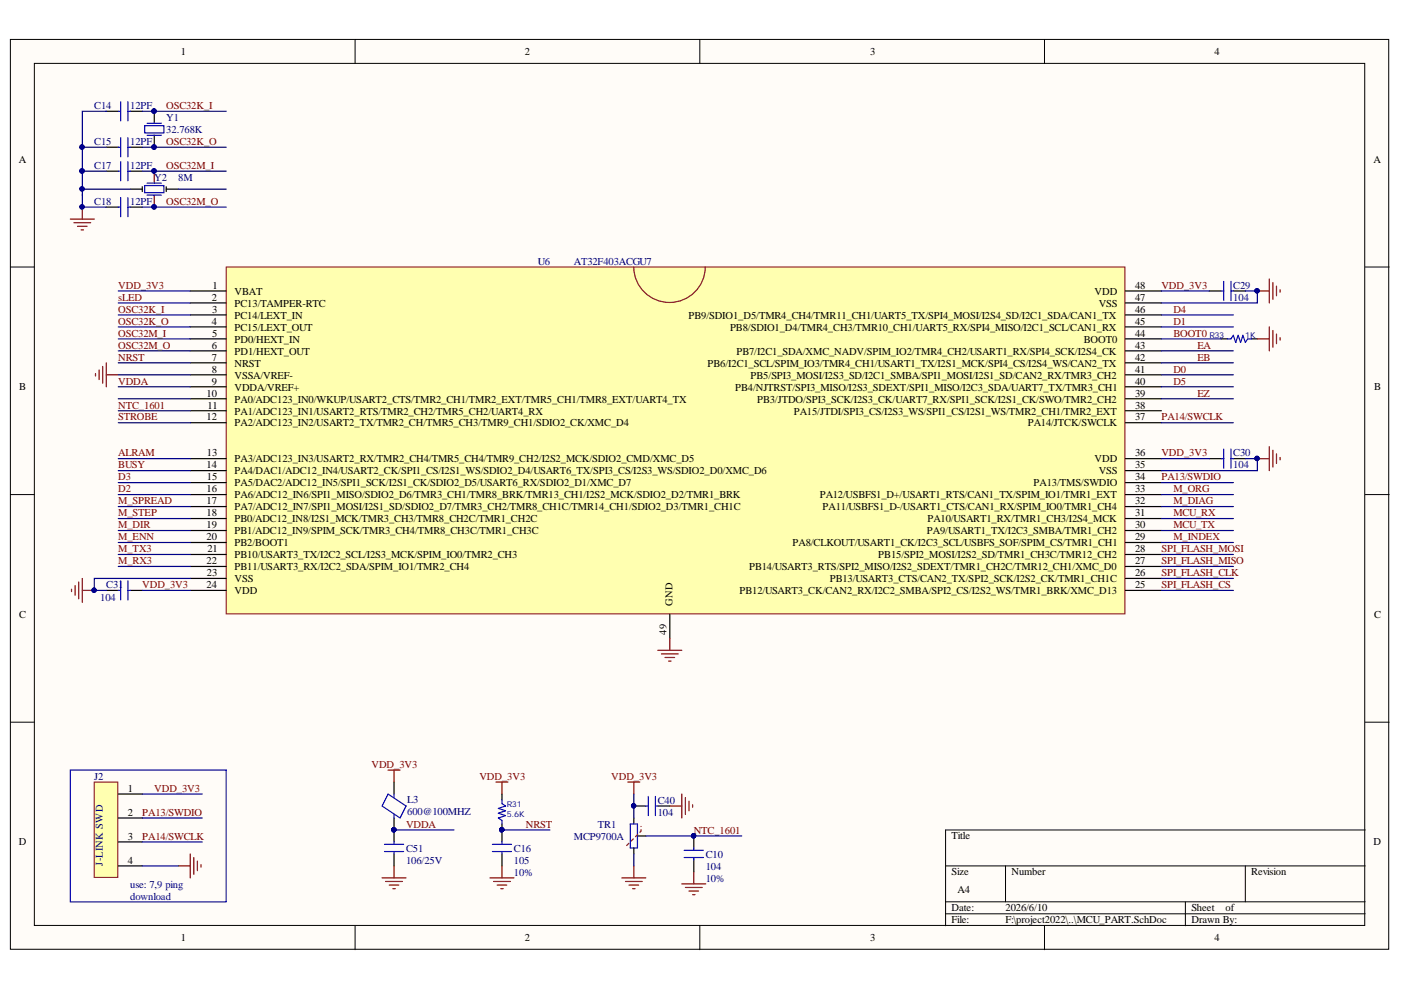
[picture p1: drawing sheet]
<svg xmlns="http://www.w3.org/2000/svg" width="297mm" height="210mm" viewBox="0 0 297 210" stroke-linecap="round" stroke-linejoin="round" font-family="sans-serif">
<defs><g id="words">
<g font-size="2.2">
<text x="38.3" y="11.7">1</text>
<text x="111.3" y="11.7">2</text>
<text x="184.5" y="11.7">3</text>
<text x="257.5" y="11.7">4</text>
<text x="4" y="34.5">A</text>
<text x="291.2" y="34.5">A</text>
<text x="44.9" y="63.8">2</text>
<text x="45.1" y="61.2">1</text>
<text x="49.7" y="62.5">VBAT</text>
<text x="49.7" y="65">PC13/TAMPER-RTC</text>
<text x="232.1" y="62.5">VDD</text>
<text x="233" y="65">VSS</text>
<text x="240.6" y="63.8">47</text>
<text x="240.6" y="61.2">48</text>
<text x="44.9" y="68.8">4</text>
<text x="45" y="66.3">3</text>
<text x="45" y="71.4">5</text>
<text x="49.7" y="67.6">PC14/LEXT_IN</text>
<text x="49.7" y="70.1">PC15/LEXT_OUT</text>
<text x="146" y="67.6">PB9/SDIO1_D5/TMR4_CH4/TMR11_CH1/UART5_TX/SPI4_MOSI/I2S4_SD/I2C1_SDA/CAN1_TX</text>
<text x="154.8" y="70.1">PB8/SDIO1_D4/TMR4_CH3/TMR10_CH1/UART5_RX/SPI4_MISO/I2C1_SCL/CAN1_RX</text>
<text x="240.6" y="71.4">44</text>
<text x="240.6" y="68.8">45</text>
<text x="240.6" y="66.3">46</text>
<text x="44.9" y="73.9">6</text>
<text x="44.9" y="76.5">7</text>
<text x="49.7" y="72.6">PD0/HEXT_IN</text>
<text x="49.7" y="75.2">PD1/HEXT_OUT</text>
<text x="49.7" y="77.7">NRST</text>
<text x="150" y="77.7">PB6/I2C1_SCL/SPIM_IO3/TMR4_CH1/USART1_TX/I2S1_MCK/SPI4_CS/I2S4_WS/CAN2_TX</text>
<text x="156.1" y="75.2">PB7/I2C1_SDA/XMC_NADV/SPIM_IO2/TMR4_CH2/USART1_RX/SPI4_SCK/I2S4_CK</text>
<text x="229.8" y="72.6">BOOT0</text>
<text x="240.6" y="76.5">42</text>
<text x="240.6" y="73.9">43</text>
<text x="4.1" y="82.7">B</text>
<text x="44.9" y="79">8</text>
<text x="44.9" y="81.5">9</text>
<text x="49.7" y="80.3">VSSA/VREF-</text>
<text x="49.7" y="82.8">VDDA/VREF+</text>
<text x="155.9" y="82.8">PB4/NJTRST/SPI3_MISO/I2S3_SDEXT/SPI1_MISO/I2C3_SDA/UART7_TX/TMR3_CH1</text>
<text x="159.1" y="80.3">PB5/SPI3_MOSI/I2S3_SD/I2C1_SMBA/SPI1_MOSI/I2S1_SD/CAN2_RX/TMR3_CH2</text>
<text x="240.6" y="81.5">40</text>
<text x="240.6" y="79">41</text>
<text x="291.3" y="82.7">B</text>
<text x="43.8" y="84.1">10</text>
<text x="43.8" y="89.2">12</text>
<text x="44" y="86.6">11</text>
<text x="49.7" y="85.3">PA0/ADC123_IN0/WKUP/USART2_CTS/TMR2_CH1/TMR2_EXT/TMR5_CH1/TMR8_EXT/UART4_TX</text>
<text x="49.7" y="87.9">PA1/ADC123_IN1/USART2_RTS/TMR2_CH2/TMR5_CH2/UART4_RX</text>
<text x="160.5" y="85.3">PB3/JTDO/SPI3_SCK/I2S3_CK/UART7_RX/SPI1_SCK/I2S1_CK/SWO/TMR2_CH2</text>
<text x="168.3" y="87.9">PA15/JTDI/SPI3_CS/I2S3_WS/SPI1_CS/I2S1_WS/TMR2_CH1/TMR2_EXT</text>
<text x="240.6" y="89.2">37</text>
<text x="240.6" y="86.6">38</text>
<text x="240.6" y="84.1">39</text>
<text x="49.7" y="90.4">PA2/ADC123_IN2/USART2_TX/TMR2_CH/TMR5_CH3/TMR9_CH1/SDIO2_CK/XMC_D4</text>
<text x="217.9" y="90.4">PA14/JTCK/SWCLK</text>
<text x="43.8" y="99.3">14</text>
<text x="43.9" y="96.8">13</text>
<text x="43.9" y="101.9">15</text>
<text x="49.7" y="98">PA3/ADC123_IN3/USART2_RX/TMR2_CH4/TMR5_CH4/TMR9_CH2/I2S2_MCK/SDIO2_CMD/XMC_D5</text>
<text x="49.7" y="100.6">PA4/DAC1/ADC12_IN4/USART2_CK/SPI1_CS/I2S1_WS/SDIO2_D4/USART6_TX/SPI3_CS/I2S3_WS/SDIO2_D0/XMC_D6</text>
<text x="232.1" y="98">VDD</text>
<text x="233" y="100.6">VSS</text>
<text x="240.6" y="101.9">34</text>
<text x="240.6" y="99.3">35</text>
<text x="240.6" y="96.8">36</text>
<text x="43.8" y="104.4">16</text>
<text x="43.8" y="106.9">17</text>
<text x="49.7" y="103.1">PA5/DAC2/ADC12_IN5/SPI1_SCK/I2S1_CK/SDIO2_D5/USART6_RX/SDIO2_D1/XMC_D7</text>
<text x="49.7" y="105.7">PA6/ADC12_IN6/SPI1_MISO/SDIO2_D6/TMR3_CH1/TMR8_BRK/TMR13_CH1/I2S2_MCK/SDIO2_D2/TMR1_BRK</text>
<text x="173.8" y="105.7">PA12/USBFS1_D+/USART1_RTS/CAN1_TX/SPIM_IO1/TMR1_EXT</text>
<text x="219.1" y="103.1">PA13/TMS/SWDIO</text>
<text x="240.6" y="106.9">32</text>
<text x="240.6" y="104.4">33</text>
<text x="43.8" y="109.5">18</text>
<text x="43.8" y="112">19</text>
<text x="49.7" y="108.2">PA7/ADC12_IN7/SPI1_MOSI/I2S1_SD/SDIO2_D7/TMR3_CH2/TMR8_CH1C/TMR14_CH1/SDIO2_D3/TMR1_CH1C</text>
<text x="49.7" y="110.7">PB0/ADC12_IN8/I2S1_MCK/TMR3_CH3/TMR8_CH2C/TMR1_CH2C</text>
<text x="49.7" y="113.3">PB1/ADC12_IN9/SPIM_SCK/TMR3_CH4/TMR8_CH3C/TMR1_CH3C</text>
<text x="174.4" y="108.2">PA11/USBFS1_D-/USART1_CTS/CAN1_RX/SPIM_IO0/TMR1_CH4</text>
<text x="196.5" y="113.3">PA9/USART1_TX/I2C3_SMBA/TMR1_CH2</text>
<text x="196.6" y="110.7">PA10/USART1_RX/TMR1_CH3/I2S4_MCK</text>
<text x="240.6" y="112">30</text>
<text x="240.6" y="109.5">31</text>
<text x="43.8" y="114.6">20</text>
<text x="43.8" y="119.6">22</text>
<text x="44" y="117.1">21</text>
<text x="49.7" y="115.8">PB2/BOOT1</text>
<text x="49.7" y="118.4">PB10/USART3_TX/I2C2_SCL/I2S3_MCK/SPIM_IO0/TMR2_CH3</text>
<text x="168" y="115.8">PA8/CLKOUT/USART1_CK/I2C3_SCL/USBFS_SOF/SPIM_CS/TMR1_CH1</text>
<text x="186.2" y="118.4">PB15/SPI2_MOSI/I2S2_SD/TMR1_CH3C/TMR12_CH2</text>
<text x="240.6" y="119.6">27</text>
<text x="240.6" y="117.1">28</text>
<text x="240.6" y="114.6">29</text>
<text x="43.8" y="124.7">24</text>
<text x="43.9" y="122.2">23</text>
<text x="49.7" y="120.9">PB11/USART3_RX/I2C2_SDA/SPIM_IO1/TMR2_CH4</text>
<text x="49.7" y="123.4">VSS</text>
<text x="49.7" y="126">VDD</text>
<text x="156.8" y="126">PB12/USART3_CK/CAN2_RX/I2C2_SMBA/SPI2_CS/I2S2_WS/TMR1_BRK/XMC_D13</text>
<text x="158.8" y="120.9">PB14/USART3_RTS/SPI2_MISO/I2S2_SDEXT/TMR1_CH2C/TMR12_CH1/XMC_D0</text>
<text x="175.9" y="123.4">PB13/USART3_CTS/CAN2_TX/SPI2_SCK/I2S2_CK/TMR1_CH1C</text>
<text x="240.6" y="124.7">25</text>
<text x="240.6" y="122.2">26</text>
<text x="4.1" y="131">C</text>
<text x="142.6" y="128.5" transform="rotate(-90 142.6 128.5)">GND</text>
<text x="291.3" y="131">C</text>
<text x="141.3" y="134.6" transform="rotate(-90 141.3 134.6)">49</text>
<text x="27.1" y="167.9">1</text>
<text x="27.1" y="173">2</text>
<text x="4" y="179.2">D</text>
<text x="27.1" y="178">3</text>
<text x="201.8" y="178">Title</text>
<text x="291.2" y="179.2">D</text>
<text x="27.1" y="183.1">4</text>
<text x="201.8" y="185.6">Size</text>
<text x="214.5" y="185.6">Number</text>
<text x="265.3" y="185.6">Revision</text>
<text x="203" y="189.4">A4</text>
<text x="201.8" y="193.2">Date:</text>
<text x="201.8" y="195.7">File:</text>
<text x="213.2" y="193.2">2026/6/10</text>
<text x="213.2" y="195.7">F:\project2022\..\MCU_PART.SchDoc</text>
<text x="252.6" y="193.2">Sheet</text>
<text x="252.6" y="195.7">Drawn By:</text>
<text x="259.9" y="193.2">of</text>
<text x="38.3" y="199.6">1</text>
<text x="111.3" y="199.6">2</text>
<text x="184.5" y="199.6">3</text>
<text x="257.5" y="199.6">4</text>
</g>
<g font-size="2.2" fill="#000080">
<text x="20" y="23.1">C14</text>
<text x="27.6" y="23.1">12PF</text>
<text x="35.2" y="25.7">Y1</text>
<text x="35.2" y="28.2">32.768K</text>
<text x="20" y="35.8">C17</text>
<text x="20" y="30.7">C15</text>
<text x="27.6" y="35.8">12PF</text>
<text x="27.6" y="30.7">12PF</text>
<text x="32.7" y="38.4">Y2</text>
<text x="37.8" y="38.4">8M</text>
<text x="20" y="43.4">C18</text>
<text x="27.6" y="43.4">12PF</text>
<text x="114.1" y="56.1">U6</text>
<text x="121.7" y="56.1">AT32F403ACGU7</text>
<text x="261.5" y="61.2">C29</text>
<text x="261.5" y="63.8">104</text>
<text x="261.5" y="96.8">C30</text>
<text x="261.5" y="99.3">104</text>
<text x="22.5" y="124.7">C31</text>
<text x="21.3" y="127.5">104</text>
<text x="20" y="165.3">J2</text>
<text x="86.3" y="170.2">L3</text>
<text x="86.3" y="172.7">600@100MHZ</text>
<text x="139.5" y="170.4">C40</text>
<text x="139.5" y="173">104</text>
<text x="121.7" y="178">MCP9700A</text>
<text x="126.8" y="175.5">TR1</text>
<text x="21.8" y="183.6" transform="rotate(-90 21.8 183.6)">J-LINK SWD</text>
<text x="86.1" y="180.6">C51</text>
<text x="86.1" y="183.1">106/25V</text>
<text x="109" y="185.7">10%</text>
<text x="109" y="180.6">C16</text>
<text x="109" y="183.1">105</text>
<text x="149.6" y="181.8">C10</text>
<text x="149.6" y="184.4">104</text>
<text x="27.6" y="190.7">download</text>
<text x="27.6" y="188.2">use: 7,9 ping</text>
<text x="149.6" y="186.9">10%</text>
</g>
<g font-size="2.2" fill="#800000">
<text x="35.2" y="23.1">OSC32K_I</text>
<text x="35.2" y="30.7">OSC32K_O</text>
<text x="35.2" y="35.8">OSC32M_I</text>
<text x="35.2" y="43.4">OSC32M_O</text>
<text x="25.1" y="61.2">VDD_3V3</text>
<text x="25.1" y="63.8">sLED</text>
<text x="246.2" y="61.2">VDD_3V3</text>
<text x="25.1" y="66.3">OSC32K_I</text>
<text x="25.1" y="68.8">OSC32K_O</text>
<text x="25.1" y="71.4">OSC32M_I</text>
<text x="248.8" y="71.4">BOOT0</text>
<text x="248.8" y="68.8">D1</text>
<text x="248.8" y="66.3">D4</text>
<text x="25.1" y="76.5">NRST</text>
<text x="25.1" y="73.9">OSC32M_O</text>
<text x="253.9" y="73.9">EA</text>
<text x="253.9" y="76.5">EB</text>
<text x="25.1" y="81.5">VDDA</text>
<text x="248.8" y="79">D0</text>
<text x="248.8" y="81.5">D5</text>
<text x="25.1" y="86.6">NTC_1601</text>
<text x="25.1" y="89.2">STROBE</text>
<text x="246.2" y="89.2">PA14/SWCLK</text>
<text x="253.9" y="84.1">EZ</text>
<text x="25.1" y="96.8">ALRAM</text>
<text x="25.1" y="99.3">BUSY</text>
<text x="25.1" y="101.9">D3</text>
<text x="246.2" y="96.8">VDD_3V3</text>
<text x="246.2" y="101.9">PA13/SWDIO</text>
<text x="25.1" y="104.4">D2</text>
<text x="25.1" y="106.9">M_SPREAD</text>
<text x="248.8" y="104.4">M_ORG</text>
<text x="248.8" y="106.9">M_DIAG</text>
<text x="25.1" y="112">M_DIR</text>
<text x="25.1" y="109.5">M_STEP</text>
<text x="248.8" y="112">MCU_TX</text>
<text x="248.8" y="109.5">MCU_RX</text>
<text x="25.1" y="114.6">M_ENN</text>
<text x="25.1" y="117.1">M_TX3</text>
<text x="25.1" y="119.6">M_RX3</text>
<text x="246.2" y="117.1">SPI_FLASH_MOSI</text>
<text x="246.2" y="119.6">SPI_FLASH_MISO</text>
<text x="248.8" y="114.6">M_INDEX</text>
<text x="30.2" y="124.7">VDD_3V3</text>
<text x="246.2" y="124.7">SPI_FLASH_CS</text>
<text x="246.2" y="122.2">SPI_FLASH_CLK</text>
<text x="32.7" y="167.9">VDD_3V3</text>
<text x="78.8" y="162.8">VDD_3V3</text>
<text x="101.6" y="165.3">VDD_3V3</text>
<text x="129.6" y="165.3">VDD_3V3</text>
<text x="30.2" y="173">PA13/SWDIO</text>
<text x="30.2" y="178">PA14/SWCLK</text>
<text x="86.1" y="175.5">VDDA</text>
<text x="111.5" y="175.5">NRST</text>
<text x="147.1" y="176.8">NTC_1601</text>
</g>
<g font-size="1.7" fill="#000080">
<text x="256.4" y="71.6">R33</text>
<text x="264" y="71.6">1K</text>
<text x="107.4" y="171.2">R31</text>
<text x="107.4" y="173.2">5.6K</text>
</g>
</g></defs>
<g fill="#fffcf8" stroke="#000" stroke-width=".21">
<path d="M2.2 8.4h292.2v192.9h-292.2z"/>
<path d="M7.3 13.4h282.1v182.8h-282.1z"/>
</g>
<g fill="none" stroke="#000" stroke-width=".21">
<path d="M75.3 8.4v5M148.4 8.4v5M221.5 8.4v5M2.2 56.6h5.1M289.5 56.6h5M2.2 104.9h5.1M289.5 104.9h5M2.2 153.1h5.1M289.5 153.1h5M289.5 176h-89v20.3M75.3 196.3v5.1M148.4 196.3v5.1"/>
<path d="M200.5 183.6h89M200.5 191.2h89M200.5 193.8h89M213.2 183.6v7.6M221.5 196.3v5.1M251.3 191.2v5.1M264 183.6v7.6"/>
</g>
<path d="M106.4 176v2.5M106.4 181.1v2.5" fill="none" stroke="#000" stroke-width=".25"/>
<circle cx="106.4" cy="175.9" r=".46" fill="#000080" stroke="#000080" stroke-width=".21"/>
<path d="M104.4 179h4.1M106.4 178.5v.5M104.4 180.5h4.1M106.4 180.5v.6" fill="none" stroke="#00f" stroke-width=".25"/>
<path d="M105.2 165.8h2.5M106.4 165.8v2.6M103.9 186.1h5.1M104.6 186.9h3.6M105.4 187.7h2M106.2 188.4h.5M106.4 183.6v2.5" fill="none" stroke="#800000" stroke-width=".25"/>
<path d="M20 165.8h5v20.2h-5z" fill="#ffffb0" stroke="#800000" stroke-width=".21"/>
<path d="M25.1 168.4h5.1M25.1 173.4h5.1M25.1 178.5h5.1M25.1 183.6h5.1" fill="none" stroke="#000" stroke-width=".25"/>
<path d="M37.8 183.6h2.5M40.3 181.1v5M41.1 181.8v3.6M41.9 182.6v2M42.6 183.3v.5" fill="none" stroke="#800000" stroke-width=".25"/>
<path d="M14.9 163.3h33.1v27.9h-33.1z" fill="none" stroke="#00f" stroke-width=".25"/>
<path d="M48 56.6h190.5v73.6h-190.5z" fill="#ffffb0" stroke="#800000" stroke-width=".21"/>
<path d="M32.7 36.3v2.5M32.7 41.4v2.5M149.5 56.6a7.6 7.6 0 0 1-7.5 7.5 7.6 7.6 0 0 1-7.6-7.5" fill="none" stroke="#bf0000" stroke-width=".25"/>
<g fill="none" stroke="#000" stroke-width=".25">
<path d="M22.5 36.3h2.6M22.5 31.2h2.6M22.5 23.6h2.6M27.6 36.3h2.6M27.6 31.2h2.6M27.6 23.6h2.6M30.2 39.6v1M32.7 23.6v2.5M32.7 28.7v2.5M35.2 39.6v1M22.5 43.9h2.6M27.6 43.9h2.6"/>
<path d="M27.6 40.1h2.6M35.2 40.1h2.6M40.3 61.7h7.7M40.3 64.2h7.7M40.3 66.8h7.7M40.3 69.3h7.7M40.3 71.8h7.7M40.3 74.4h7.7M40.3 76.9h7.7M40.3 79.5h7.7M238.6 61.7h7.6M238.6 64.2h7.6"/>
<path d="M238.6 66.8h7.6M238.6 69.3h7.6M238.6 71.8h7.6M238.6 74.4h7.6M238.6 76.9h7.6M238.6 79.5h7.6M256.4 61.7h2.5M258.9 71.8h1.3M261.5 61.7h2.5M265.3 71.8h1.3M40.3 82h7.7M40.3 84.5h7.7"/>
<path d="M40.3 87.1h7.7M40.3 89.6h7.7M40.3 97.2h7.7M40.3 99.8h7.7M238.6 82h7.6M238.6 84.5h7.6M238.6 87.1h7.6M238.6 89.6h7.6M238.6 97.2h7.6M238.6 99.8h7.6M256.4 97.2h2.5M261.5 97.2h2.5"/>
<path d="M40.3 102.3h7.7M40.3 104.9h7.7M40.3 107.4h7.7M40.3 109.9h7.7M40.3 112.5h7.7M40.3 115h7.7M40.3 117.6h7.7M238.6 102.3h7.6M238.6 104.9h7.6M238.6 107.4h7.6M238.6 109.9h7.6M238.6 112.5h7.6"/>
<path d="M238.6 115h7.6M238.6 117.6h7.6M22.5 125.2h2.6M27.6 125.2h2.6M40.3 120.1h7.7M40.3 122.6h7.7M40.3 125.2h7.7M142 130.3v5M238.6 120.1h7.6M238.6 122.6h7.6M238.6 125.2h7.6M83.5 165.8v2.6"/>
<path d="M83.5 173.4v5.1M106.4 168.4v1.2M106.4 174.7v1.3M134.4 173.4v1.3M134.4 179.8v1.3M134.4 170.9h2.5M135.1 177.2h1.8M139.5 170.9h2.5M147.1 177.2v2.6M83.5 181.1v2.5M147.1 182.3v2.6"/>
</g>
<g fill="none" stroke="#00f" stroke-width=".25">
<path d="M25.1 36.3h.5M25.1 31.2h.5M25.1 23.6h.5M25.6 21.6v4M25.6 29.2v4M25.6 34.3v4M27.1 21.6v4M27.1 29.2v4M27.1 34.3v4M27.1 36.3h.5M27.1 31.2h.5M27.1 23.6h.5"/>
<path d="M30.7 26.6h4v1.6h-4zM30.7 39.3h4v1.6h-4zM31.2 28.7h3M31.2 26.1h3M31.2 38.8h3M25.1 43.9h.5M25.6 41.9v4M27.1 41.9v4M27.1 43.9h.5M31.2 41.4h3M259.5 59.7v4M261 59.7v4"/>
<path d="M258.9 61.7h.6M260.2 71.8h.8l.5-.7 .5 1.5 .5-1.5 .5 1.5 .5-1.5 .5 1.5 .5-.8h.8M261 61.7h.5M258.9 97.2h.6M259.5 95.2v4.1M261 95.2v4.1M261 97.2h.5M25.1 125.2h.5M25.6 123.1v4.1M27.1 123.1v4.1M27.1 125.2h.5M81.5 179h4.1"/>
<path d="M82.3 168.4l3.8 2.5-1.3 2.5-3.8-2.5zM83.5 168.4v.7M83.5 172.7v.7M83.5 178.5v.5M106.4 169.6v.8l.8 .5-1.5 .5 1.5 .5-1.5 .5 1.5 .5-1.5 .5 .7 .5v.8M133.6 174.7h1.5v5.1h-1.5zM136.9 170.9h.5M137.4 168.9v4M139 168.9v4M139 170.9h.5M147.1 179.8v.5M81.5 180.5h4.1"/>
<path d="M83.5 180.5v.6M145.1 180.3h4M145.1 181.8h4M147.1 181.8v.5"/>
</g>
<g fill="#000080" stroke="#000080" stroke-width=".21">
<circle cx="106.4" cy="175.9" r=".46"/>
<circle cx="266.5" cy="97.2" r=".46"/>
<circle cx="266.5" cy="61.7" r=".47"/>
<circle cx="19.9" cy="125.1" r=".46"/>
<circle cx="83.5" cy="175.9" r=".46"/>
<circle cx="147" cy="177.2" r=".46"/>
<circle cx="134.3" cy="170.8" r=".46"/>
<circle cx="17.4" cy="43.9" r=".46"/>
<circle cx="32.6" cy="31.2" r=".46"/>
<circle cx="32.6" cy="23.6" r=".46"/>
<circle cx="32.7" cy="36.2" r=".46"/>
<circle cx="32.7" cy="43.9" r=".46"/>
<circle cx="17.4" cy="31.2" r=".47"/>
<circle cx="17.4" cy="36.2" r=".46"/>
<circle cx="17.4" cy="40.1" r=".46"/>
</g>
<g fill="none" stroke="#800000" stroke-width=".25">
<path d="M14.9 46.5h5.1M15.7 47.2h3.5M16.4 48h2.1M17.2 48.7h.5M17.5 43.9v2.6M269.1 59.2v5M269.9 59.9v3.6M20.2 79.2v.5M21 78.5v2M21.8 77.7v3.5M22.5 76.9v5.1M22.5 79.5h2.6"/>
<path d="M266.6 61.7h2.5M266.6 71.8h2.5M269.1 69.3v5.1M269.9 70.1v3.5M270.6 60.7v2M270.6 70.8v2.1M271.4 61.4v.5M271.4 71.6v.5M266.6 97.2h2.5M269.1 94.7v5.1M269.9 95.5v3.5M270.6 96.2v2.1"/>
<path d="M271.4 97v.5M15.2 124.9v.5M15.9 124.2v2M16.7 123.4v3.6M17.5 122.6v5.1M17.5 125.2h2.5M139.5 137.9h5.1M140.2 138.6h3.6M141 139.4h2M142 135.3v2.6M141.8 140.2h.5M82.3 163.3h2.5"/>
<path d="M83.5 163.3v2.5M133.1 165.8h2.6M134.4 165.8v2.6M142 170.9h2.6M144.6 168.4v5M145.3 169.1v3.6M146.1 169.9v2M146.8 170.6v.5M81 186.1h5.1M81.8 186.9h3.5M82.5 187.7h2.1M83.3 188.4h.5"/>
<path d="M83.5 183.6v2.5M131.8 186.1h5.1M132.6 186.9h3.6M133.4 187.7h2M134.1 188.4h.5M134.4 183.6v2.5M144.6 187.4h5M145.3 188.2h3.6M146.1 188.9h2M146.8 189.7h.6M147.1 184.9v2.5"/>
</g>
<path d="M132.9 179.3l3-3.1v-1" fill="none" stroke="#bf0000" stroke-width=".25" stroke-dasharray=".7 .7"/>
<g fill="none" stroke="#000080" stroke-width=".25">
<path d="M17.5 31.2h5M17.5 36.3h5M17.5 36.3v3.8M22.5 23.6h-5v12.7M30.2 23.6h17.8M30.2 31.2h17.8M30.2 36.3h17.8M27.6 40.1h-10.1v3.8h5M30.2 43.9h17.8M37.8 40.1h10.2M25.1 61.7h15.2M25.1 71.8h15.2"/>
<path d="M25.1 76.9h15.2M25.1 79.5h15.2M25.1 74.4h15.2M25.1 69.3h15.2M25.1 66.8h15.2M25.1 64.2h15.2M246.2 61.7h10.2M246.2 71.8h12.7M246.2 76.9h15.3M246.2 79.5h15.3M246.2 74.4h15.3M246.2 69.3h15.3"/>
<path d="M246.2 66.8h15.3M264 61.7h2.6v2.5h-20.4M25.1 97.2h15.2M25.1 89.6h15.2M25.1 82h15.2M25.1 99.8h15.2M25.1 84.5h15.2M25.1 87.1h15.2M246.2 97.2h10.2M246.2 89.6h15.3M246.2 82h15.3M246.2 84.5h15.3"/>
<path d="M264 97.2h2.6v2.6h-20.4M25.1 102.3h15.2M25.1 107.4h15.2M25.1 104.9h15.2M25.1 117.6h15.2M25.1 115h15.2M25.1 109.9h15.2M25.1 112.5h15.2M246.2 102.3h15.3M246.2 107.4h15.3M246.2 104.9h15.3M246.2 117.6h15.3"/>
<path d="M246.2 115h15.3M246.2 109.9h15.3M246.2 112.5h15.3M25.1 120.1h15.2M30.2 125.2h10.1M40.3 122.6h-20.3v2.6h2.5M246.2 125.2h15.3M246.2 120.1h15.3M246.2 122.6h15.3M30.2 168.4h12.7M30.2 173.4h12.7M30.2 178.5h12.7"/>
<path d="M83.5 176h12.8M106.4 176h10.2M134.4 168.4v5M136.9 177.2h20.4M30.2 183.6h7.6M134.4 181.1v2.5"/>
</g>
<use href="#words"/>
</svg>
